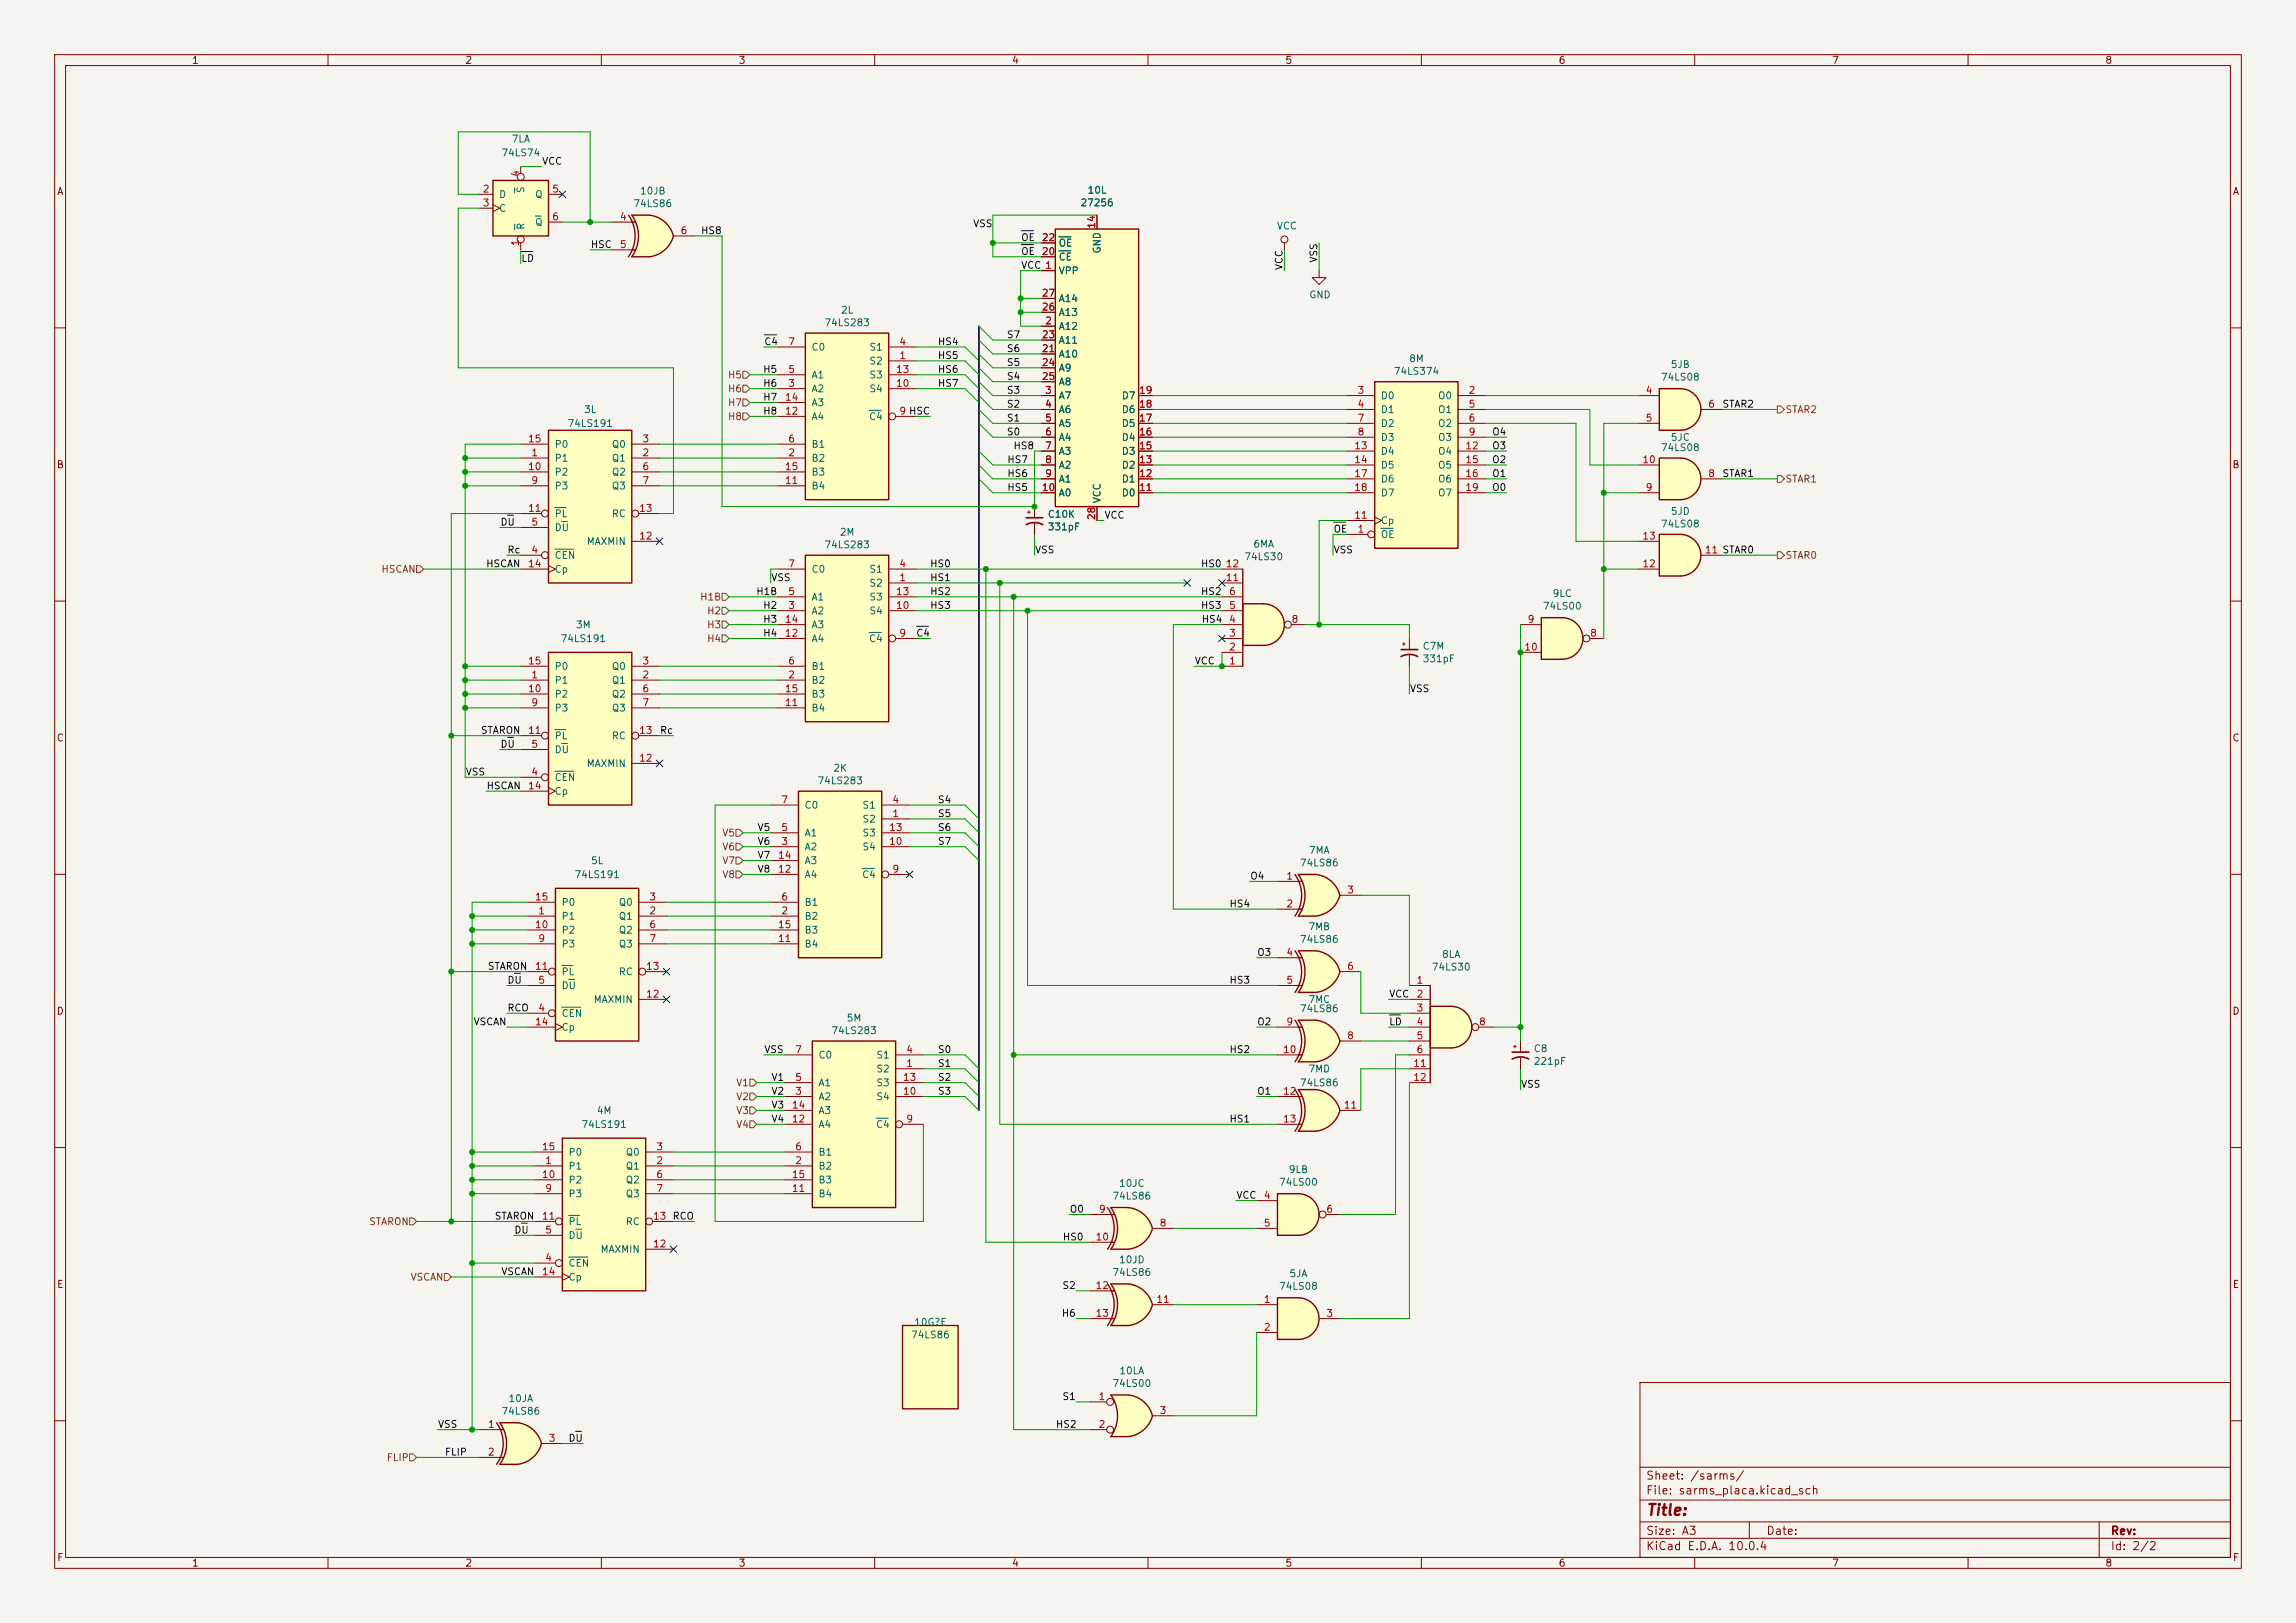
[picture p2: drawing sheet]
<svg xmlns="http://www.w3.org/2000/svg" width="420mm" height="297mm" viewBox="0 0 420 297" stroke-linecap="round" stroke-linejoin="round" font-family="sans-serif">
<defs><g id="words">
<text font-size="2" fill="#840000" x="301" y="277.8">Title:</text>
<g font-size="1.5" fill="#840000">
<text x="301" y="273.8">File: sarms_placa.kicad_sch</text>
<text x="301" y="271.1">Sheet: /sarms/</text>
<text x="301" y="281.2">Size: A3</text>
<text x="323" y="281.2">Date:</text>
<text x="386" y="281.2">Rev:</text>
<text x="301" y="284">KiCad E.D.A. 10.0.4</text>
<text x="386" y="284">Id: 2/2</text>
</g>
<g font-size="1.3" fill="#840000">
<text x="35" y="12">1</text>
<text x="85" y="12">2</text>
<text x="135" y="12">3</text>
<text x="185" y="12">4</text>
<text x="235" y="12">5</text>
<text x="285" y="12">6</text>
<text x="335" y="12">7</text>
<text x="385" y="12">8</text>
<text x="10.3" y="36">A</text>
<text x="408.3" y="36">A</text>
<text x="10.3" y="86">B</text>
<text x="408.2" y="86">B</text>
<text x="10.3" y="136">C</text>
<text x="408.2" y="136">C</text>
<text x="10.3" y="186">D</text>
<text x="408.2" y="186">D</text>
<text x="10.3" y="236">E</text>
<text x="408.3" y="236">E</text>
<text x="10.3" y="286">F</text>
<text x="35" y="287">1</text>
<text x="85" y="287">2</text>
<text x="135" y="287">3</text>
<text x="185" y="287">4</text>
<text x="235" y="287">5</text>
<text x="285" y="287">6</text>
<text x="335" y="287">7</text>
<text x="385" y="287">8</text>
<text x="408.3" y="286">F</text>
</g>
<g font-size="1.3" fill="#006464">
<text x="91.6" y="28.9">74LS74</text>
<text x="93.5" y="26.4">7LA</text>
<text x="96.2" y="35.4" transform="rotate(-90 96.2 35.4)">S</text>
<text x="117" y="35.9">10JB</text>
<text x="198.8" y="35.7">10L</text>
<text x="91.2" y="36.5">D</text>
<text x="91.2" y="39.1">C</text>
<text x="97.8" y="36.5">Q</text>
<text x="97.8" y="41.6">Q</text>
<text x="115.7" y="38.2">74LS86</text>
<text x="197.5" y="38.1">27256</text>
<text x="96.2" y="42.2" transform="rotate(-90 96.2 42.2)">R</text>
<text x="193.5" y="48">CE</text>
<text x="193.5" y="45.4">OE</text>
<text x="201.6" y="46.5" transform="rotate(-90 201.6 46.5)">GND</text>
<text x="233.5" y="42.3">VCC</text>
<text x="193.5" y="50.5">VPP</text>
<text x="153.7" y="57.7">2L</text>
<text x="193.5" y="58.1">A13</text>
<text x="193.5" y="55.6">A14</text>
<text x="239.4" y="54.9">GND</text>
<text x="148.3" y="64.5">C0</text>
<text x="150.7" y="60">74LS283</text>
<text x="158.9" y="64.5">S1</text>
<text x="193.5" y="60.7">A12</text>
<text x="193.5" y="65.7">A10</text>
<text x="193.5" y="63.2">A11</text>
<text x="148.3" y="69.6">A1</text>
<text x="158.9" y="67">S2</text>
<text x="158.9" y="69.6">S3</text>
<text x="193.5" y="68.3">A9</text>
<text x="193.5" y="70.8">A8</text>
<text x="254.8" y="68.9">74LS374</text>
<text x="257.6" y="66.6">8M</text>
<text x="303.7" y="70">74LS08</text>
<text x="305.5" y="67.6">5JB</text>
<text x="106.7" y="75.9">3L</text>
<text x="148.3" y="72.1">A2</text>
<text x="148.3" y="77.2">A4</text>
<text x="148.3" y="74.6">A3</text>
<text x="158.9" y="77.2">C4</text>
<text x="158.9" y="72.1">S4</text>
<text x="193.5" y="73.4">A7</text>
<text x="193.5" y="75.9">A6</text>
<text x="205.1" y="75.9">D6</text>
<text x="205.1" y="73.4">D7</text>
<text x="252.5" y="73.4">D0</text>
<text x="252.5" y="75.9">D1</text>
<text x="262.9" y="73.4">O0</text>
<text x="262.9" y="75.9">O1</text>
<text x="101.3" y="82.3">P0</text>
<text x="103.7" y="78.4">74LS191</text>
<text x="111.8" y="82.3">Q0</text>
<text x="148.3" y="82.3">B1</text>
<text x="193.5" y="78.4">A5</text>
<text x="193.5" y="81">A4</text>
<text x="193.5" y="83.5">A3</text>
<text x="205.1" y="83.5">D3</text>
<text x="205.1" y="81">D4</text>
<text x="205.1" y="78.4">D5</text>
<text x="252.5" y="78.4">D2</text>
<text x="252.5" y="81">D3</text>
<text x="252.5" y="83.5">D4</text>
<text x="262.9" y="78.4">O2</text>
<text x="262.9" y="81">O3</text>
<text x="262.9" y="83.5">O4</text>
<text x="303.7" y="82.9">74LS08</text>
<text x="305.5" y="81">5JC</text>
<text x="101.3" y="84.8">P1</text>
<text x="101.3" y="89.9">P3</text>
<text x="101.3" y="87.3">P2</text>
<text x="111.8" y="84.8">Q1</text>
<text x="111.8" y="87.3">Q2</text>
<text x="111.8" y="89.9">Q3</text>
<text x="148.3" y="84.8">B2</text>
<text x="148.3" y="89.9">B4</text>
<text x="148.3" y="87.3">B3</text>
<text x="193.5" y="86.1">A2</text>
<text x="193.5" y="88.6">A1</text>
<text x="205.1" y="88.6">D1</text>
<text x="205.1" y="86.1">D2</text>
<text x="252.5" y="86.1">D5</text>
<text x="252.5" y="88.6">D6</text>
<text x="262.9" y="86.1">O5</text>
<text x="262.9" y="88.6">O6</text>
<text x="101.3" y="95">PL</text>
<text x="111.8" y="95">RC</text>
<text x="191.6" y="95.1">C10K</text>
<text x="193.5" y="91.1">A0</text>
<text x="201.6" y="92.2" transform="rotate(-90 201.6 92.2)">VCC</text>
<text x="205.1" y="91.1">D0</text>
<text x="252.5" y="91.1">D7</text>
<text x="262.9" y="91.1">O7</text>
<text x="305.5" y="94.5">5JD</text>
<text x="101.3" y="97.5">DU</text>
<text x="107.2" y="100">MAXMIN</text>
<text x="150.7" y="100.6">74LS283</text>
<text x="153.5" y="98.3">2M</text>
<text x="191.6" y="97.4">331pF</text>
<text x="229.2" y="100.5">6MA</text>
<text x="252.5" y="98.8">OE</text>
<text x="252.5" y="96.2">Cp</text>
<text x="303.7" y="96.8">74LS08</text>
<text x="101.3" y="102.6">CEN</text>
<text x="101.3" y="105.1">Cp</text>
<text x="148.3" y="105.1">C0</text>
<text x="158.9" y="107.7">S2</text>
<text x="158.9" y="105.1">S1</text>
<text x="227.5" y="102.8">74LS30</text>
<text x="148.3" y="112.7">A2</text>
<text x="148.3" y="110.2">A1</text>
<text x="158.9" y="112.7">S4</text>
<text x="158.9" y="110.2">S3</text>
<text x="282.1" y="111.9">74LS00</text>
<text x="283.9" y="109.6">9LC</text>
<text x="102.4" y="117.8">74LS191</text>
<text x="105.2" y="115.3">3M</text>
<text x="148.3" y="117.8">A4</text>
<text x="148.3" y="115.3">A3</text>
<text x="158.9" y="117.8">C4</text>
<text x="260.1" y="119.2">C7M</text>
<text x="101.3" y="125.4">P1</text>
<text x="101.3" y="122.9">P0</text>
<text x="111.8" y="125.4">Q1</text>
<text x="111.8" y="122.9">Q0</text>
<text x="148.3" y="125.4">B2</text>
<text x="148.3" y="122.9">B1</text>
<text x="260.1" y="121.5">331pF</text>
<text x="101.3" y="130.5">P3</text>
<text x="101.3" y="128">P2</text>
<text x="111.8" y="128">Q2</text>
<text x="111.8" y="130.5">Q3</text>
<text x="148.3" y="130.5">B4</text>
<text x="148.3" y="128">B3</text>
<text x="101.3" y="135.6">PL</text>
<text x="111.8" y="135.6">RC</text>
<text x="101.3" y="143.2">CEN</text>
<text x="101.3" y="138.1">DU</text>
<text x="107.2" y="140.7">MAXMIN</text>
<text x="149.4" y="143.8">74LS283</text>
<text x="152.3" y="141.5">2K</text>
<text x="101.3" y="145.8">Cp</text>
<text x="147.1" y="148.3">C0</text>
<text x="157.7" y="148.3">S1</text>
<text x="147.1" y="155.9">A2</text>
<text x="147.1" y="153.4">A1</text>
<text x="157.7" y="150.8">S2</text>
<text x="157.7" y="155.9">S4</text>
<text x="157.7" y="153.4">S3</text>
<text x="105" y="161">74LS191</text>
<text x="108" y="158.5">5L</text>
<text x="147.1" y="161">A4</text>
<text x="147.1" y="158.5">A3</text>
<text x="157.6" y="161">C4</text>
<text x="237.7" y="158.9">74LS86</text>
<text x="239.3" y="156.5">7MA</text>
<text x="102.6" y="166.1">P0</text>
<text x="113.1" y="166.1">Q0</text>
<text x="147.1" y="166.1">B1</text>
<text x="102.6" y="168.6">P1</text>
<text x="102.6" y="173.7">P3</text>
<text x="102.6" y="171.2">P2</text>
<text x="113.1" y="168.6">Q1</text>
<text x="113.1" y="171.2">Q2</text>
<text x="113.1" y="173.7">Q3</text>
<text x="147.1" y="168.6">B2</text>
<text x="147.1" y="173.7">B4</text>
<text x="147.1" y="171.2">B3</text>
<text x="237.7" y="172.8">74LS86</text>
<text x="239.2" y="170.5">7MB</text>
<text x="102.6" y="178.8">PL</text>
<text x="113.1" y="178.8">RC</text>
<text x="261.8" y="177.9">74LS30</text>
<text x="263.7" y="175.6">8LA</text>
<text x="102.6" y="181.3">DU</text>
<text x="108.5" y="183.9">MAXMIN</text>
<text x="237.7" y="185.5">74LS86</text>
<text x="239.2" y="183.9">7MC</text>
<text x="102.6" y="186.4">CEN</text>
<text x="102.6" y="188.9">Cp</text>
<text x="152" y="189.5">74LS283</text>
<text x="154.8" y="187.2">5M</text>
<text x="149.6" y="194">C0</text>
<text x="160.2" y="196.6">S2</text>
<text x="160.2" y="194">S1</text>
<text x="239.2" y="196.6">7MD</text>
<text x="280.5" y="192.8">C8</text>
<text x="280.5" y="195.2">221pF</text>
<text x="149.6" y="201.6">A2</text>
<text x="149.6" y="199.1">A1</text>
<text x="160.2" y="201.6">S4</text>
<text x="160.2" y="199.1">S3</text>
<text x="237.7" y="199.1">74LS86</text>
<text x="106.2" y="206.7">74LS191</text>
<text x="109.1" y="204.2">4M</text>
<text x="149.6" y="206.7">A4</text>
<text x="149.6" y="204.2">A3</text>
<text x="160.1" y="206.7">C4</text>
<text x="103.9" y="214.3">P1</text>
<text x="103.9" y="211.8">P0</text>
<text x="114.4" y="214.3">Q1</text>
<text x="114.4" y="211.8">Q0</text>
<text x="149.6" y="214.3">B2</text>
<text x="149.6" y="211.8">B1</text>
<text x="235.6" y="215">9LB</text>
<text x="103.9" y="219.4">P3</text>
<text x="103.9" y="216.9">P2</text>
<text x="114.4" y="216.9">Q2</text>
<text x="114.4" y="219.4">Q3</text>
<text x="149.6" y="219.4">B4</text>
<text x="149.6" y="216.9">B3</text>
<text x="203.4" y="219.8">74LS86</text>
<text x="204.6" y="217.5">10JC</text>
<text x="233.9" y="217.3">74LS00</text>
<text x="103.9" y="227">DU</text>
<text x="103.9" y="224.5">PL</text>
<text x="114.4" y="224.5">RC</text>
<text x="103.9" y="232.1">CEN</text>
<text x="109.8" y="229.6">MAXMIN</text>
<text x="203.4" y="233.8">74LS86</text>
<text x="204.6" y="231.5">10JD</text>
<text x="103.9" y="234.7">Cp</text>
<text x="233.9" y="236.3">74LS08</text>
<text x="235.8" y="234">5JA</text>
<text x="166.5" y="245.2">74LS86</text>
<text x="167.1" y="242.9">10G?E</text>
<text x="204.6" y="251.8">10LA</text>
<text x="92.9" y="256.9">10JA</text>
<text x="203.4" y="254.1">74LS00</text>
<text x="91.6" y="259.2">74LS86</text>
</g>
<g font-size="1.3" fill="#a90000">
<text x="88.2" y="35.5">2</text>
<text x="95.2" y="32.5" transform="rotate(-90 95.2 32.5)">4</text>
<text x="100.9" y="35.5">5</text>
<text x="88.2" y="38.1">3</text>
<text x="100.9" y="40.6">6</text>
<text x="113.3" y="40.6">4</text>
<text x="200.6" y="42" transform="rotate(-90 200.6 42)">14</text>
<text x="95.2" y="45.2" transform="rotate(-90 95.2 45.2)">1</text>
<text x="113.3" y="45.7">5</text>
<text x="124.4" y="43.2">6</text>
<text x="190.5" y="47">20</text>
<text x="190.5" y="44.4">22</text>
<text x="191.1" y="49.5">1</text>
<text x="190.5" y="57.1">26</text>
<text x="190.5" y="54.6">27</text>
<text x="191.1" y="59.7">2</text>
<text x="144.1" y="63.5">7</text>
<text x="164.4" y="63.5">4</text>
<text x="190.5" y="64.7">21</text>
<text x="190.5" y="62.2">23</text>
<text x="144.1" y="71.1">3</text>
<text x="144.1" y="68.6">5</text>
<text x="163.8" y="71.1">10</text>
<text x="163.8" y="68.6">13</text>
<text x="164.4" y="66">1</text>
<text x="190.5" y="67.3">24</text>
<text x="190.5" y="69.8">25</text>
<text x="143.5" y="76.2">12</text>
<text x="143.5" y="73.6">14</text>
<text x="164.4" y="76.2">9 HSC</text>
<text x="191.1" y="72.4">3</text>
<text x="191.1" y="74.9">4</text>
<text x="191.1" y="77.4">5</text>
<text x="208.2" y="77.4">17</text>
<text x="208.2" y="74.9">18</text>
<text x="208.2" y="72.4">19</text>
<text x="248.2" y="72.4">3</text>
<text x="248.2" y="74.9">4</text>
<text x="248.2" y="77.4">7</text>
<text x="268.5" y="72.4">2</text>
<text x="268.5" y="74.9">5</text>
<text x="268.5" y="77.4">6</text>
<text x="300.9" y="72.4">4</text>
<text x="300.9" y="77.4">5</text>
<text x="312.3" y="74.9">6</text>
<text x="96.5" y="81.3">15</text>
<text x="97.1" y="83.8">1</text>
<text x="117.4" y="83.8">2</text>
<text x="117.4" y="81.3">3</text>
<text x="144.1" y="83.8">2</text>
<text x="144.1" y="81.3">6</text>
<text x="191.1" y="80">6</text>
<text x="191.1" y="82.5">7</text>
<text x="208.2" y="82.5">15</text>
<text x="208.2" y="80">16</text>
<text x="247.6" y="82.5">13</text>
<text x="248.2" y="80">8</text>
<text x="267.9" y="82.5">12</text>
<text x="268.5" y="80">9</text>
<text x="96.5" y="86.3">10</text>
<text x="97.1" y="88.9">9</text>
<text x="117.4" y="86.3">6</text>
<text x="117.4" y="88.9">7</text>
<text x="143.5" y="88.9">11</text>
<text x="143.5" y="86.3">15</text>
<text x="191.1" y="85.1">8</text>
<text x="191.1" y="87.6">9</text>
<text x="208.2" y="87.6">12</text>
<text x="208.2" y="85.1">13</text>
<text x="247.6" y="85.1">14</text>
<text x="247.6" y="87.6">17</text>
<text x="267.9" y="85.1">15</text>
<text x="267.9" y="87.6">16</text>
<text x="300.3" y="85.1">10</text>
<text x="312.3" y="87.6">8</text>
<text x="96.5" y="94">11</text>
<text x="116.8" y="94">13</text>
<text x="190.5" y="90.1">10</text>
<text x="200.6" y="95.3" transform="rotate(-90 200.6 95.3)">28</text>
<text x="208.2" y="90.1">11</text>
<text x="247.6" y="95.2">11</text>
<text x="247.6" y="90.1">18</text>
<text x="267.9" y="90.1">19</text>
<text x="300.9" y="90.1">9</text>
<text x="97.1" y="101.6">4</text>
<text x="97.1" y="96.5">5</text>
<text x="116.8" y="99">12</text>
<text x="248.2" y="97.8">1</text>
<text x="300.3" y="99">13</text>
<text x="311.7" y="101.6">11 STAR0</text>
<text x="96.5" y="104.1">14</text>
<text x="144.1" y="104.1">7</text>
<text x="164.4" y="106.7">1</text>
<text x="164.4" y="104.1">4</text>
<text x="224.1" y="106.7">11</text>
<text x="224.1" y="104.1">12</text>
<text x="300.3" y="104.1">12</text>
<text x="144.1" y="111.7">3</text>
<text x="144.1" y="109.2">5</text>
<text x="163.8" y="111.7">10</text>
<text x="163.8" y="109.2">13</text>
<text x="224.7" y="111.7">5</text>
<text x="224.7" y="109.2">6</text>
<text x="143.5" y="116.8">12</text>
<text x="143.5" y="114.3">14</text>
<text x="164.4" y="116.8">9</text>
<text x="224.7" y="119.4">2</text>
<text x="224.7" y="116.8">3</text>
<text x="224.7" y="114.3">4</text>
<text x="236.1" y="114.3">8</text>
<text x="278.7" y="119.4">10</text>
<text x="279.3" y="114.3">9</text>
<text x="290.8" y="116.8">8</text>
<text x="96.5" y="121.9">15</text>
<text x="97.1" y="124.4">1</text>
<text x="117.4" y="124.4">2</text>
<text x="117.4" y="121.9">3</text>
<text x="144.1" y="124.4">2</text>
<text x="144.1" y="121.9">6</text>
<text x="224.7" y="121.9">1</text>
<text x="96.5" y="127">10</text>
<text x="97.1" y="129.5">9</text>
<text x="117.4" y="127">6</text>
<text x="117.4" y="129.5">7</text>
<text x="143.5" y="129.5">11</text>
<text x="143.5" y="127">15</text>
<text x="96.5" y="134.6">11</text>
<text x="97.1" y="137.1">5</text>
<text x="116.8" y="134.6">13</text>
<text x="97.1" y="142.2">4</text>
<text x="116.8" y="139.7">12</text>
<text x="96.5" y="144.8">14</text>
<text x="142.8" y="147.3">7</text>
<text x="163.1" y="149.8">1</text>
<text x="163.1" y="147.3">4</text>
<text x="142.8" y="154.9">3</text>
<text x="142.8" y="152.4">5</text>
<text x="162.5" y="154.9">10</text>
<text x="162.5" y="152.4">13</text>
<text x="142.2" y="160">12</text>
<text x="142.2" y="157.5">14</text>
<text x="163.1" y="160">9</text>
<text x="235.2" y="161.3">1</text>
<text x="97.7" y="165.1">15</text>
<text x="98.4" y="167.6">1</text>
<text x="118.7" y="167.6">2</text>
<text x="118.7" y="165.1">3</text>
<text x="142.8" y="167.6">2</text>
<text x="142.8" y="165.1">6</text>
<text x="235.2" y="166.3">2</text>
<text x="246.3" y="163.8">3</text>
<text x="97.7" y="170.2">10</text>
<text x="98.4" y="172.7">9</text>
<text x="118.7" y="170.2">6</text>
<text x="118.7" y="172.7">7</text>
<text x="142.2" y="172.7">11</text>
<text x="142.2" y="170.2">15</text>
<text x="97.7" y="177.8">11</text>
<text x="118.1" y="177.8">13</text>
<text x="235.2" y="175.2">4</text>
<text x="246.3" y="177.8">6</text>
<text x="98.4" y="185.4">4</text>
<text x="98.4" y="180.3">5</text>
<text x="118.1" y="182.9">12</text>
<text x="235.2" y="180.3">5</text>
<text x="259" y="180.3">1</text>
<text x="259" y="182.9">2</text>
<text x="259" y="185.4">3</text>
<text x="97.7" y="187.9">14</text>
<text x="235.2" y="187.9">9</text>
<text x="246.3" y="190.5">8</text>
<text x="259" y="187.9">4</text>
<text x="259" y="190.5">5</text>
<text x="270.4" y="187.9">8</text>
<text x="145.3" y="193">7</text>
<text x="165.7" y="195.6">1</text>
<text x="165.7" y="193">4</text>
<text x="234.6" y="193">10</text>
<text x="258.4" y="195.6">11</text>
<text x="259" y="193">6</text>
<text x="144.7" y="203.2">14</text>
<text x="145.3" y="200.6">3</text>
<text x="145.3" y="198.1">5</text>
<text x="165.1" y="200.6">10</text>
<text x="165.1" y="198.1">13</text>
<text x="234.6" y="200.6">12</text>
<text x="245.7" y="203.2">11</text>
<text x="258.4" y="198.1">12</text>
<text x="144.7" y="205.7">12</text>
<text x="165.7" y="205.7">9</text>
<text x="234.6" y="205.7">13</text>
<text x="99" y="215.9">10</text>
<text x="99" y="210.8">15</text>
<text x="99.6" y="213.3">1</text>
<text x="119.9" y="213.3">2</text>
<text x="119.9" y="210.8">3</text>
<text x="119.9" y="215.9">6</text>
<text x="144.7" y="215.9">15</text>
<text x="145.3" y="213.3">2</text>
<text x="145.3" y="210.8">6</text>
<text x="99.6" y="218.4">9</text>
<text x="119.9" y="218.4">7</text>
<text x="144.7" y="218.4">11</text>
<text x="231.1" y="219.7">4</text>
<text x="99" y="223.5">11</text>
<text x="99.6" y="226">5</text>
<text x="119.3" y="223.5">13</text>
<text x="200.3" y="227.3">10</text>
<text x="200.9" y="222.2">9</text>
<text x="212" y="224.8">8</text>
<text x="231.1" y="224.8">5</text>
<text x="242.5" y="222.2">6</text>
<text x="99" y="233.7">14</text>
<text x="99.6" y="231.1">4</text>
<text x="119.3" y="228.6">12</text>
<text x="200.3" y="236.2">12</text>
<text x="211.4" y="238.7">11</text>
<text x="231.1" y="238.7">1</text>
<text x="200.3" y="241.3">13</text>
<text x="231.1" y="243.8">2</text>
<text x="242.5" y="241.3">3</text>
<text x="200.8" y="256.5">1</text>
<text x="89.1" y="261.6">1</text>
<text x="200.8" y="261.6">2</text>
<text x="212" y="259.1">3</text>
<text x="89.1" y="266.7">2</text>
<text x="100.3" y="264.1">3</text>
</g>
<g font-size="1.3" fill="#0f0f0f">
<text x="99.1" y="30.4">VCC</text>
<text x="177.9" y="41.9">VSS</text>
<text x="107.9" y="45.7">HSC</text>
<text x="128.1" y="43.1">HS8</text>
<text x="186.7" y="47">OE</text>
<text x="186.7" y="44.4">OE</text>
<text x="95.2" y="48.2">LD</text>
<text x="186.7" y="49.5">VCC 1</text>
<text x="234.9" y="49.5" transform="rotate(-90 234.9 49.5)">VCC</text>
<text x="241.3" y="48.2" transform="rotate(-90 241.3 48.2)">VSS</text>
<text x="139.7" y="63.5">C4</text>
<text x="171.4" y="63.5">HS4</text>
<text x="184.1" y="64.7">S6</text>
<text x="184.1" y="62.2">S7</text>
<text x="139.5" y="68.5">H5</text>
<text x="139.5" y="71.1">H6</text>
<text x="171.4" y="71.1">HS7</text>
<text x="171.4" y="66">HS5</text>
<text x="171.4" y="68.5">HS6</text>
<text x="184.1" y="67.3">S5</text>
<text x="184.1" y="69.8">S4</text>
<text x="139.5" y="73.6">H7</text>
<text x="139.5" y="76.2">H8</text>
<text x="184.1" y="72.4">S3</text>
<text x="184.1" y="74.9">S2</text>
<text x="184.1" y="77.4">S1</text>
<text x="315" y="74.9">STAR2</text>
<text x="184.1" y="80">S0</text>
<text x="185.3" y="82.5">HS8</text>
<text x="272.8" y="80">O4</text>
<text x="272.8" y="82.5">O3</text>
<text x="184.1" y="87.6">HS6</text>
<text x="184.1" y="85.1">HS7</text>
<text x="272.8" y="87.6">O1</text>
<text x="272.8" y="85.1">O2</text>
<text x="315" y="87.6">STAR1</text>
<text x="184.1" y="90.1">HS5</text>
<text x="201.9" y="95.2">VCC</text>
<text x="272.8" y="90.1">O0</text>
<text x="91.4" y="96.5">DU</text>
<text x="92.7" y="101.6">Rc</text>
<text x="189.2" y="101.6">VSS</text>
<text x="243.8" y="101.6">VSS</text>
<text x="243.8" y="97.8">OE</text>
<text x="88.8" y="104.1">HSCAN</text>
<text x="141" y="106.6">VSS</text>
<text x="170" y="104.1">HS0</text>
<text x="170" y="106.6">HS1</text>
<text x="219.6" y="104.1">HS0</text>
<text x="138.2" y="109.2">H1B</text>
<text x="139.5" y="111.7">H2</text>
<text x="170" y="109.2">HS2</text>
<text x="170" y="111.7">HS3</text>
<text x="219.6" y="111.7">HS3</text>
<text x="219.6" y="109.2">HS2</text>
<text x="139.5" y="114.3">H3</text>
<text x="139.5" y="116.8">H4</text>
<text x="167.5" y="116.8">C4</text>
<text x="219.7" y="114.3">HS4</text>
<text x="218.4" y="121.9">VCC</text>
<text x="257.8" y="127">VSS</text>
<text x="87.9" y="134.6">STARON</text>
<text x="91.4" y="137.1">DU</text>
<text x="120.6" y="134.6">Rc</text>
<text x="85.1" y="142.2">VSS</text>
<text x="88.9" y="144.7">HSCAN</text>
<text x="171.4" y="147.3">S4</text>
<text x="171.4" y="149.8">S5</text>
<text x="138.5" y="152.4">V5</text>
<text x="138.5" y="154.9">V6</text>
<text x="171.4" y="152.4">S6</text>
<text x="171.4" y="154.9">S7</text>
<text x="138.5" y="157.4">V7</text>
<text x="138.5" y="160">V8</text>
<text x="228.6" y="161.3">O4</text>
<text x="224.8" y="166.3">HS4</text>
<text x="89.1" y="177.8">STARON</text>
<text x="229.9" y="175.2">O3</text>
<text x="92.7" y="180.3">DU</text>
<text x="92.7" y="185.4">RCO</text>
<text x="224.8" y="180.3">HS3</text>
<text x="254" y="182.8">VCC</text>
<text x="86.5" y="187.9">VSCAN</text>
<text x="229.9" y="187.9">O2</text>
<text x="254" y="187.9">LD</text>
<text x="139.7" y="193">VSS</text>
<text x="171.4" y="195.5">S1</text>
<text x="171.4" y="193">S0</text>
<text x="224.8" y="193">HS2</text>
<text x="141" y="200.6">V2</text>
<text x="141" y="198.1">V1</text>
<text x="141" y="203.2">V3</text>
<text x="171.4" y="198.1">S2</text>
<text x="171.4" y="200.6">S3</text>
<text x="229.9" y="200.6">O1</text>
<text x="278.1" y="199.4">VSS</text>
<text x="141" y="205.7">V4</text>
<text x="224.8" y="205.7">HS1</text>
<text x="226.1" y="219.7">VCC</text>
<text x="90.4" y="223.5">STARON</text>
<text x="94" y="226">DU</text>
<text x="122.9" y="223.5">RCO</text>
<text x="194.3" y="227.3">HS0</text>
<text x="195.6" y="222.2">O0</text>
<text x="91.6" y="233.6">VSCAN</text>
<text x="194.2" y="236.2">S2</text>
<text x="194.1" y="241.3">H6</text>
<text x="194.2" y="256.5">S1</text>
<text x="80" y="261.6">VSS</text>
<text x="193" y="261.6">HS2</text>
<text x="81.3" y="266.7">FLIP</text>
<text x="103.9" y="264.1">DU</text>
</g>
<g font-size="1.3" fill="#725600">
<text x="133" y="69.6">H5</text>
<text x="133" y="77.2">H8</text>
<text x="133" y="72.1">H6</text>
<text x="133" y="74.6">H7</text>
<text x="326.5" y="75.9">STAR2</text>
<text x="326.5" y="88.6">STAR1</text>
<text x="69.7" y="105.1">HSCAN</text>
<text x="326.5" y="102.6">STAR0</text>
<text x="128" y="110.2">H1B</text>
<text x="129.2" y="112.7">H2</text>
<text x="129.2" y="115.3">H3</text>
<text x="129.2" y="117.8">H4</text>
<text x="132" y="153.4">V5</text>
<text x="132" y="155.9">V6</text>
<text x="132" y="161">V8</text>
<text x="132" y="158.5">V7</text>
<text x="134.6" y="199.1">V1</text>
<text x="134.6" y="201.6">V2</text>
<text x="134.6" y="204.2">V3</text>
<text x="134.6" y="206.7">V4</text>
<text x="67.4" y="224.5">STARON</text>
<text x="75" y="234.7">VSCAN</text>
<text x="70.6" y="267.7">FLIP</text>
</g>
</g></defs>
<path d="M0 0h420v297h-420z" fill="#f5f4ef" stroke="#f5f4ef" stroke-width=".18"/>
<g fill="none" stroke="#840000" stroke-width=".18">
<path d="M10 10h400v277h-400zM12 12h396v273h-396zM60 10v2M110 10v2M160 10v2M210 10v2M260 10v2M310 10v2M360 10v2M10 60h2M408 60h2M10 110h2"/>
<path d="M408 110h2M10 160h2M408 160h2M10 210h2M408 210h2M300 253h108v32h-108zM10 260h2M300 278.5h108M300 274.5h108M300 268.5h108M320 278.5v3M384 278.5v6.5"/>
<path d="M408 260h2M60 285v2M110 285v2M160 285v2M210 285v2M260 285v2M300 281.5h108M310 285v2M360 285v2"/>
</g>
<path d="M102.9 208.3h15.2v27.9h-15.2z" fill="#ffffc2"/>
<path d="M102.9 208.3h15.2v27.9h-15.2z" fill="none" stroke="#840000" stroke-width=".25"/>
<g fill="none" stroke="#840000" stroke-width=".18">
<path d="M97.8 213.4h5.1M97.8 210.8h5.1M97.8 215.9h5.1M97.8 218.4h5.1M118.1 213.4h5.1M118.1 210.8h5.1M118.1 215.9h5.1M118.1 218.4h5.1M97.8 231.1h3.8M97.8 226.1h5.1M97.8 223.5h3.8M97.8 233.7h5.1"/>
<path d="M102.9 233l1.2 .7-1.2 .6M118.1 228.6h5.1M119.4 223.5h3.8"/>
<circle cx="102.2" cy="223.5" r=".63"/>
<circle cx="102.2" cy="231.1" r=".63"/>
<circle cx="118.7" cy="223.5" r=".63"/>
</g>
<path d="M104 230h3.5M104 222.4h2.1M105.3 225h1.1" fill="none" stroke="#006464" stroke-width=".18"/>
<path d="M307.3 83.8a3.8 3.8 0 0 1 3.8 3.8 3.8 3.8 0 0 1-3.8 3.8z" fill="#ffffc2" stroke="#ffffc2" stroke-width=".18"/>
<path d="M303.5 83.8h3.8v7.6h-3.8z" fill="#ffffc2"/>
<path d="M303.5 83.8h3.8a3.8 3.8 0 0 1 3.8 3.8 3.8 3.8 0 0 1-3.8 3.8h-3.8z" fill="none" stroke="#840000" stroke-width=".25"/>
<path d="M299.7 90.2h3.8M299.7 85.1h3.8M311.1 87.6h3.9" fill="none" stroke="#840000" stroke-width=".18"/>
<path d="M307.3 71.1a3.8 3.8 0 0 1 3.8 3.8 3.8 3.8 0 0 1-3.8 3.8z" fill="#ffffc2" stroke="#ffffc2" stroke-width=".18"/>
<path d="M303.5 71.1h3.8v7.6h-3.8z" fill="#ffffc2"/>
<path d="M303.5 71.1h3.8a3.8 3.8 0 0 1 3.8 3.8 3.8 3.8 0 0 1-3.8 3.8h-3.8z" fill="none" stroke="#840000" stroke-width=".25"/>
<path d="M299.7 72.4h3.8M299.7 77.5h3.8M311.1 74.9h3.9" fill="none" stroke="#840000" stroke-width=".18"/>
<path d="M307.3 97.8a3.8 3.8 0 0 1 3.8 3.8 3.8 3.8 0 0 1-3.8 3.8z" fill="#ffffc2" stroke="#ffffc2" stroke-width=".18"/>
<path d="M303.5 97.8h3.8v7.6h-3.8z" fill="#ffffc2"/>
<path d="M303.5 97.8h3.8a3.8 3.8 0 0 1 3.8 3.8 3.8 3.8 0 0 1-3.8 3.8h-3.8z" fill="none" stroke="#840000" stroke-width=".25"/>
<path d="M299.7 99.1h3.8M299.7 104.1h3.8M311.1 101.6h3.9" fill="none" stroke="#840000" stroke-width=".18"/>
<path d="M285.7 113a3.8 3.8 0 0 1 3.8 3.8 3.8 3.8 0 0 1-3.8 3.9z" fill="#ffffc2" stroke="#ffffc2" stroke-width=".18"/>
<path d="M281.9 113h3.8v7.7h-3.8z" fill="#ffffc2"/>
<path d="M281.9 113h3.8a3.8 3.8 0 0 1 3.8 3.8 3.8 3.8 0 0 1-3.8 3.9h-3.8z" fill="none" stroke="#840000" stroke-width=".25"/>
<g fill="none" stroke="#840000" stroke-width=".18">
<path d="M234.9 44.5v1.2M241.3 49.5v1.3h1.3l-1.3 1.3-1.3-1.3h1.3M278.1 114.3h3.8M278.1 119.4h3.8M290.8 116.8h2.6"/>
<circle cx="234.9" cy="43.8" r=".63"/>
<circle cx="290.2" cy="116.8" r=".63"/>
</g>
<path d="M193 41.9h15.3v50.8h-15.3z" fill="#ffffc2"/>
<path d="M193 41.9h15.3v50.8h-15.3z" fill="none" stroke="#840000" stroke-width=".25"/>
<g fill="none" stroke="#840000" stroke-width=".18">
<path d="M200.7 39.4v2.5M190.5 49.5h2.5M190.5 59.7h2.5M190.5 47h2.5M190.5 44.5h2.5M190.5 57.2h2.5M190.5 54.6h2.5M190.5 72.4h2.5M190.5 74.9h2.5M190.5 77.5h2.5M190.5 64.8h2.5M190.5 62.2h2.5"/>
<path d="M190.5 67.3h2.5M190.5 69.9h2.5M208.3 72.4h2.5M208.3 74.9h2.5M208.3 77.5h2.5M190.5 80h2.5M190.5 82.6h2.5M190.5 85.1h2.5M190.5 87.6h2.5M190.5 90.2h2.5M200.7 92.7v2.6M208.3 80h2.5"/>
<path d="M208.3 82.6h2.5M208.3 85.1h2.5M208.3 87.6h2.5M208.3 90.2h2.5M256.5 117.9h.5M256.8 117.6v.5M257.8 116.8v2.1M257.8 119.9v2"/>
</g>
<path d="M193.7 45.9h2.1M193.7 43.3h2.2" fill="none" stroke="#006464" stroke-width=".18"/>
<path d="M256.3 118.9h3M256.3 120.1a3.2 3.2 0 0 1 3 0" fill="none" stroke="#840000" stroke-width=".3"/>
<path d="M251.5 69.9h15.2v30.4h-15.2z" fill="#ffffc2"/>
<path d="M251.5 69.9h15.2v30.4h-15.2z" fill="none" stroke="#840000" stroke-width=".25"/>
<g fill="none" stroke="#840000" stroke-width=".18">
<path d="M246.4 72.4h5.1M246.4 74.9h5.1M246.4 77.5h5.1M266.7 72.4h5.1M266.7 74.9h5.1M266.7 77.5h5.1M246.4 97.8h3.8M246.4 80h5.1M246.4 95.3h5.1M246.4 82.6h5.1M246.4 85.1h5.1M246.4 87.6h5.1"/>
<path d="M246.4 90.2h5.1M251.5 94.6l1.2 .7-1.2 .6M266.7 80h5.1M266.7 82.6h5.1M266.7 85.1h5.1M266.7 87.6h5.1M266.7 90.2h5.1"/>
<circle cx="250.8" cy="97.8" r=".63"/>
</g>
<path d="M252.6 96.7h2.2" fill="none" stroke="#006464" stroke-width=".18"/>
<path d="M231.1 110.5a3.8 3.8 0 0 1 3.8 3.8 3.8 3.8 0 0 1-3.8 3.8z" fill="#ffffc2" stroke="#ffffc2" stroke-width=".18"/>
<path d="M227.3 110.5h3.8v7.6h-3.8z" fill="#ffffc2"/>
<path d="M227.3 110.5h3.8a3.8 3.8 0 0 1 3.8 3.8 3.8 3.8 0 0 1-3.8 3.8h-3.8zM227.3 104.1v17.8" fill="none" stroke="#840000" stroke-width=".25"/>
<g fill="none" stroke="#840000" stroke-width=".18">
<path d="M223.5 119.4h3.8M223.5 116.8h3.8M223.5 114.3h3.8M223.5 111.8h3.8M223.5 109.2h3.8M223.5 106.7h3.8M223.5 104.1h3.8M236.2 114.3h2.6M223.5 121.9h3.8"/>
<circle cx="235.6" cy="114.3" r=".63"/>
</g>
<path d="M115.6 39.4h3.1M115.6 47h3.1" fill="none" stroke="#ffffc2" stroke-width=".18"/>
<g fill="#ffffc2" stroke="#ffffc2" stroke-width=".18">
<path d="M118.2 41.8l5 1.4a5.2 5.2 0 0 1-4.4 3.8z"/>
<path d="M118.8 39.4a5.1 5.1 0 0 1 4.4 3.8l-5 1.3z"/>
</g>
<path d="M115.6 39.4h3.1v7.6h-3.1a6.7 6.7 0 0 0 0-7.6z" fill="#ffffc2"/>
<path d="M115 39.4a6.6 6.6 0 0 1 0 7.6M115.6 39.4h3.1a5.1 5.1 0 0 1 4.5 3.8 5.2 5.2 0 0 1-4.4 3.8h-3.2a6.6 6.6 0 0 0 0-7.6z" fill="none" stroke="#840000" stroke-width=".25"/>
<path d="M111.8 40.6h4.4M111.8 45.7h4.4M123.2 43.2h3.8" fill="none" stroke="#840000" stroke-width=".18"/>
<path d="M90.2 33h10.1v10.2h-10.1z" fill="#ffffc2"/>
<path d="M90.2 33h10.1v10.2h-10.1z" fill="none" stroke="#840000" stroke-width=".25"/>
<g fill="none" stroke="#840000" stroke-width=".18">
<path d="M87.6 35.6h2.6M87.6 38.1h2.6M90.2 37.5l1.2 .6-1.2 .6M95.2 30.5v1.3M100.3 35.6h2.6M95.2 44.5v1.2M100.3 40.6h2.6"/>
<circle cx="95.2" cy="32.4" r=".63"/>
<circle cx="95.2" cy="43.8" r=".63"/>
</g>
<path d="M94.1 34.4v.9M97.9 39.5h1.1M94.1 41v1" fill="none" stroke="#006464" stroke-width=".18"/>
<path d="M100.3 78.7h15.3v28h-15.3z" fill="#ffffc2"/>
<path d="M100.3 78.7h15.3v28h-15.3z" fill="none" stroke="#840000" stroke-width=".25"/>
<g fill="none" stroke="#840000" stroke-width=".18">
<path d="M95.2 83.8h5.1M95.2 81.3h5.1M95.2 96.5h5.1M95.2 86.4h5.1M95.2 88.9h5.1M95.2 94h3.9M115.6 83.8h5M115.6 81.3h5M115.6 86.4h5M115.6 88.9h5M115.6 99.1h5M116.8 94h3.8"/>
<path d="M95.2 101.6h3.9M95.2 104.1h5.1M100.3 103.5l1.3 .6-1.3 .7"/>
<circle cx="99.7" cy="94" r=".63"/>
<circle cx="116.2" cy="94" r=".63"/>
<circle cx="99.7" cy="101.6" r=".63"/>
</g>
<path d="M101.5 92.9h2M102.7 95.4h1.1M101.5 100.5h3.5" fill="none" stroke="#006464" stroke-width=".18"/>
<path d="M147.3 61h15.3v30.4h-15.3z" fill="#ffffc2"/>
<path d="M147.3 61h15.3v30.4h-15.3z" fill="none" stroke="#840000" stroke-width=".25"/>
<g fill="none" stroke="#840000" stroke-width=".18">
<path d="M142.2 71.1h5.1M142.2 63.5h5.1M142.2 68.6h5.1M142.2 76.2h5.1M142.2 73.7h5.1M162.6 66h5M162.6 71.1h5M162.6 63.5h5M162.6 68.6h5M163.8 76.2h3.8M142.2 83.8h5.1M142.2 81.3h5.1"/>
<path d="M142.2 88.9h5.1M142.2 86.4h5.1M188 93.7h.5M188.2 93.5v.5M189.2 92.7v2M189.2 95.8v2"/>
<circle cx="163.2" cy="76.2" r=".63"/>
</g>
<path d="M159 75.1h2.2" fill="none" stroke="#006464" stroke-width=".18"/>
<path d="M187.7 96a3.2 3.2 0 0 1 3.1 0M187.7 94.7h3.1" fill="none" stroke="#840000" stroke-width=".3"/>
<path d="M148.6 190.5h15.2v30.5h-15.2z" fill="#ffffc2"/>
<path d="M148.6 190.5h15.2v30.5h-15.2z" fill="none" stroke="#840000" stroke-width=".25"/>
<g fill="none" stroke="#840000" stroke-width=".18">
<path d="M143.5 193h5.1M143.5 198.1h5.1M163.8 195.6h5.1M163.8 193h5.1M163.8 198.1h5.1M143.5 213.4h5.1M143.5 200.7h5.1M143.5 210.8h5.1M143.5 205.7h5.1M143.5 218.4h5.1M143.5 203.2h5.1M143.5 215.9h5.1"/>
<path d="M163.8 200.7h5.1M165.1 205.7h3.8"/>
<circle cx="164.5" cy="205.7" r=".63"/>
</g>
<path d="M160.3 204.6h2.2" fill="none" stroke="#006464" stroke-width=".18"/>
<path d="M146 144.8h15.3v30.5h-15.3z" fill="#ffffc2"/>
<path d="M146 144.8h15.3v30.5h-15.3z" fill="none" stroke="#840000" stroke-width=".25"/>
<g fill="none" stroke="#840000" stroke-width=".18">
<path d="M141 154.9h5M141 147.3h5M141 152.4h5M141 157.5h5M161.3 149.9h5.1M161.3 154.9h5.1M161.3 147.3h5.1M161.3 152.4h5.1M141 167.6h5M141 165.1h5M141 160h5M141 172.7h5"/>
<path d="M141 170.2h5M162.6 160h3.8"/>
<circle cx="161.9" cy="160" r=".63"/>
</g>
<path d="M157.7 158.9h2.2" fill="none" stroke="#006464" stroke-width=".18"/>
<path d="M147.3 101.6h15.3v30.5h-15.3z" fill="#ffffc2"/>
<path d="M147.3 101.6h15.3v30.5h-15.3z" fill="none" stroke="#840000" stroke-width=".25"/>
<g fill="none" stroke="#840000" stroke-width=".18">
<path d="M142.2 111.8h5.1M142.2 104.1h5.1M142.2 109.2h5.1M142.2 116.8h5.1M142.2 114.3h5.1M162.6 106.7h5M162.6 111.8h5M162.6 104.1h5M162.6 109.2h5M163.8 116.8h3.8M142.2 124.5h5.1M142.2 121.9h5.1"/>
<path d="M142.2 129.5h5.1M142.2 127h5.1"/>
<circle cx="163.2" cy="116.8" r=".63"/>
</g>
<path d="M159 115.7h2.2" fill="none" stroke="#006464" stroke-width=".18"/>
<path d="M100.3 119.4h15.3v27.9h-15.3z" fill="#ffffc2"/>
<path d="M100.3 119.4h15.3v27.9h-15.3z" fill="none" stroke="#840000" stroke-width=".25"/>
<g fill="none" stroke="#840000" stroke-width=".18">
<path d="M95.2 124.5h5.1M95.2 121.9h5.1M95.2 137.2h5.1M95.2 127h5.1M95.2 129.5h5.1M95.2 134.6h3.9M115.6 124.5h5M115.6 121.9h5M115.6 127h5M115.6 129.5h5M115.6 139.7h5M116.8 134.6h3.8"/>
<path d="M95.2 142.2h3.9M95.2 144.8h5.1M100.3 144.1l1.3 .7-1.3 .6"/>
<circle cx="99.7" cy="134.6" r=".63"/>
<circle cx="116.2" cy="134.6" r=".63"/>
<circle cx="99.7" cy="142.2" r=".63"/>
</g>
<path d="M101.5 133.5h2M102.7 136.1h1.1M101.5 141.1h3.5" fill="none" stroke="#006464" stroke-width=".18"/>
<path d="M165.1 242.6h10.2v15.2h-10.2z" fill="#ffffc2"/>
<path d="M165.1 242.6h10.2v15.2h-10.2z" fill="none" stroke="#840000" stroke-width=".25"/>
<path d="M203.2 255.3h3.2M203.2 262.9h3.2" fill="none" stroke="#ffffc2" stroke-width=".18"/>
<g fill="#ffffc2" stroke="#ffffc2" stroke-width=".18">
<path d="M205.8 257.7l5 1.4a5.2 5.2 0 0 1-4.4 3.8z"/>
<path d="M206.4 255.3a5.1 5.1 0 0 1 4.4 3.8l-5 1.3z"/>
</g>
<path d="M203.2 255.3h3.2v7.6h-3.2a6.7 6.7 0 0 0 0-7.6z" fill="#ffffc2"/>
<path d="M203.2 255.3h3.2a5.1 5.1 0 0 1 4.4 3.8 5.2 5.2 0 0 1-4.4 3.8h-3.2a6.6 6.6 0 0 0 0-7.6z" fill="none" stroke="#840000" stroke-width=".25"/>
<g fill="none" stroke="#840000" stroke-width=".18">
<path d="M199.4 256.5h3M210.8 259.1h3.8M199.4 261.6h3"/>
<circle cx="203.1" cy="256.5" r=".63"/>
<circle cx="203.1" cy="261.6" r=".63"/>
</g>
<path d="M203.2 234.9h3.2M203.2 242.6h3.2" fill="none" stroke="#ffffc2" stroke-width=".18"/>
<g fill="#ffffc2" stroke="#ffffc2" stroke-width=".18">
<path d="M205.8 237.4l5 1.4a5.2 5.2 0 0 1-4.4 3.8z"/>
<path d="M206.4 234.9a5.1 5.1 0 0 1 4.4 3.9l-5 1.3z"/>
</g>
<path d="M203.2 234.9h3.2v7.7h-3.2a6.7 6.7 0 0 0 0-7.7z" fill="#ffffc2"/>
<path d="M202.6 234.9a6.6 6.6 0 0 1 0 7.7M203.2 234.9h3.2a5.1 5.1 0 0 1 4.4 3.9 5.2 5.2 0 0 1-4.4 3.8h-3.2a6.6 6.6 0 0 0 0-7.7z" fill="none" stroke="#840000" stroke-width=".25"/>
<path d="M199.4 236.2h4.4M210.8 238.8h3.8M199.4 241.3h4.4" fill="none" stroke="#840000" stroke-width=".18"/>
<path d="M203.2 221h3.2M203.2 228.6h3.2" fill="none" stroke="#ffffc2" stroke-width=".18"/>
<g fill="#ffffc2" stroke="#ffffc2" stroke-width=".18">
<path d="M205.8 223.4l5 1.4a5.2 5.2 0 0 1-4.4 3.8z"/>
<path d="M206.4 221a5.1 5.1 0 0 1 4.4 3.8l-5 1.3z"/>
</g>
<path d="M203.2 221h3.2v7.6h-3.2a6.7 6.7 0 0 0 0-7.6z" fill="#ffffc2"/>
<path d="M202.6 221a6.6 6.6 0 0 1 0 7.6M203.2 221h3.2a5.1 5.1 0 0 1 4.4 3.8 5.2 5.2 0 0 1-4.4 3.8h-3.2a6.6 6.6 0 0 0 0-7.6z" fill="none" stroke="#840000" stroke-width=".25"/>
<path d="M199.4 222.2h4.4M199.4 227.3h4.4M210.8 224.8h3.8" fill="none" stroke="#840000" stroke-width=".18"/>
<path d="M237.5 237.5a3.8 3.8 0 0 1 3.8 3.8 3.8 3.8 0 0 1-3.8 3.8z" fill="#ffffc2" stroke="#ffffc2" stroke-width=".18"/>
<path d="M233.7 237.5h3.8v7.6h-3.8z" fill="#ffffc2"/>
<path d="M233.7 237.5h3.8a3.8 3.8 0 0 1 3.8 3.8 3.8 3.8 0 0 1-3.8 3.8h-3.8z" fill="none" stroke="#840000" stroke-width=".25"/>
<path d="M229.9 238.8h3.8M229.9 243.8h3.8M241.3 241.3h3.8" fill="none" stroke="#840000" stroke-width=".18"/>
<path d="M237.5 218.4a3.8 3.8 0 0 1 3.8 3.8 3.8 3.8 0 0 1-3.8 3.9z" fill="#ffffc2" stroke="#ffffc2" stroke-width=".18"/>
<path d="M233.7 218.4h3.8v7.7h-3.8z" fill="#ffffc2"/>
<path d="M233.7 218.4h3.8a3.8 3.8 0 0 1 3.8 3.8 3.8 3.8 0 0 1-3.8 3.9h-3.8z" fill="none" stroke="#840000" stroke-width=".25"/>
<g fill="none" stroke="#840000" stroke-width=".18">
<path d="M229.9 219.7h3.8M229.9 224.8h3.8M242.6 222.2h2.5"/>
<circle cx="241.9" cy="222.2" r=".63"/>
</g>
<path d="M237.5 199.4h3.2M237.5 207h3.2" fill="none" stroke="#ffffc2" stroke-width=".18"/>
<g fill="#ffffc2" stroke="#ffffc2" stroke-width=".18">
<path d="M240.1 201.8l5 1.4a5.2 5.2 0 0 1-4.4 3.8z"/>
<path d="M240.7 199.4a5.1 5.1 0 0 1 4.4 3.8l-5 1.3z"/>
</g>
<path d="M237.5 199.4h3.2v7.6h-3.2a6.7 6.7 0 0 0 0-7.6z" fill="#ffffc2"/>
<path d="M236.9 199.4a6.6 6.6 0 0 1 0 7.6M237.5 199.4h3.2a5.1 5.1 0 0 1 4.4 3.8 5.2 5.2 0 0 1-4.4 3.8h-3.2a6.6 6.6 0 0 0 0-7.6z" fill="none" stroke="#840000" stroke-width=".25"/>
<path d="M233.7 200.7h4.4M233.7 205.7h4.4M245.1 203.2h3.8" fill="none" stroke="#840000" stroke-width=".18"/>
<path d="M237.5 186.7h3.2M237.5 194.3h3.2" fill="none" stroke="#ffffc2" stroke-width=".18"/>
<g fill="#ffffc2" stroke="#ffffc2" stroke-width=".18">
<path d="M240.1 189.1l5 1.4a5.2 5.2 0 0 1-4.4 3.8z"/>
<path d="M240.7 186.7a5.1 5.1 0 0 1 4.4 3.8l-5 1.3z"/>
</g>
<path d="M237.5 186.7h3.2v7.6h-3.2a6.7 6.7 0 0 0 0-7.6z" fill="#ffffc2"/>
<path d="M236.9 186.7a6.6 6.6 0 0 1 0 7.6M237.5 186.7h3.2a5.1 5.1 0 0 1 4.4 3.8 5.2 5.2 0 0 1-4.4 3.8h-3.2a6.6 6.6 0 0 0 0-7.6z" fill="none" stroke="#840000" stroke-width=".25"/>
<path d="M233.7 188h4.4M233.7 193h4.4M245.1 190.5h3.8" fill="none" stroke="#840000" stroke-width=".18"/>
<path d="M265.4 184.2a3.8 3.8 0 0 1 3.8 3.8 3.8 3.8 0 0 1-3.8 3.8z" fill="#ffffc2" stroke="#ffffc2" stroke-width=".18"/>
<path d="M261.6 184.2h3.8v7.6h-3.8z" fill="#ffffc2"/>
<path d="M261.6 184.2h3.8a3.8 3.8 0 0 1 3.8 3.8 3.8 3.8 0 0 1-3.8 3.8h-3.8zM261.6 180.3v17.8" fill="none" stroke="#840000" stroke-width=".25"/>
<g fill="none" stroke="#840000" stroke-width=".18">
<path d="M257.8 180.3h3.8M257.8 182.9h3.8M257.8 185.4h3.8M257.8 188h3.8M257.8 190.5h3.8M257.8 193h3.8M257.8 195.6h3.8M257.8 198.1h3.8M270.5 188h2.5M276.9 191.5h.5M277.1 191.3v.5M278.1 190.5v2"/>
<path d="M278.1 193.5v2.1"/>
<circle cx="269.9" cy="188" r=".63"/>
</g>
<path d="M276.6 193.8a3.2 3.2 0 0 1 3.1 0M276.6 192.5h3.1" fill="none" stroke="#840000" stroke-width=".3"/>
<path d="M237.5 160h3.2M237.5 167.6h3.2" fill="none" stroke="#ffffc2" stroke-width=".18"/>
<g fill="#ffffc2" stroke="#ffffc2" stroke-width=".18">
<path d="M240.1 162.5l5 1.3a5.2 5.2 0 0 1-4.4 3.8z"/>
<path d="M240.7 160a5.1 5.1 0 0 1 4.4 3.8l-5 1.3z"/>
</g>
<path d="M237.5 160h3.2v7.6h-3.2a6.7 6.7 0 0 0 0-7.6z" fill="#ffffc2"/>
<path d="M236.9 160a6.6 6.6 0 0 1 0 7.6M237.5 160h3.2a5.1 5.1 0 0 1 4.4 3.8 5.2 5.2 0 0 1-4.4 3.8h-3.2a6.6 6.6 0 0 0 0-7.6z" fill="none" stroke="#840000" stroke-width=".25"/>
<path d="M233.7 161.3h4.4M233.7 166.4h4.4M245.1 163.8h3.8" fill="none" stroke="#840000" stroke-width=".18"/>
<path d="M237.5 174h3.2M237.5 181.6h3.2" fill="none" stroke="#ffffc2" stroke-width=".18"/>
<g fill="#ffffc2" stroke="#ffffc2" stroke-width=".18">
<path d="M240.1 176.4l5 1.4a5.2 5.2 0 0 1-4.4 3.8z"/>
<path d="M240.7 174a5.1 5.1 0 0 1 4.4 3.8l-5 1.3z"/>
</g>
<path d="M237.5 174h3.2v7.6h-3.2a6.7 6.7 0 0 0 0-7.6z" fill="#ffffc2"/>
<path d="M236.9 174a6.6 6.6 0 0 1 0 7.6M237.5 174h3.2a5.1 5.1 0 0 1 4.4 3.8 5.2 5.2 0 0 1-4.4 3.8h-3.2a6.6 6.6 0 0 0 0-7.6z" fill="none" stroke="#840000" stroke-width=".25"/>
<path d="M233.7 175.3h4.4M245.1 177.8h3.8M233.7 180.3h4.4" fill="none" stroke="#840000" stroke-width=".18"/>
<path d="M101.6 162.6h15.2v27.9h-15.2z" fill="#ffffc2"/>
<path d="M101.6 162.6h15.2v27.9h-15.2z" fill="none" stroke="#840000" stroke-width=".25"/>
<g fill="none" stroke="#840000" stroke-width=".18">
<path d="M96.5 167.6h5.1M96.5 165.1h5.1M96.5 170.2h5.1M96.5 172.7h5.1M96.5 177.8h3.8M116.8 167.6h5.1M116.8 165.1h5.1M116.8 170.2h5.1M116.8 172.7h5.1M118.1 177.8h3.8M96.5 185.4h3.8M96.5 180.3h5.1"/>
<path d="M96.5 188h5.1M101.6 187.3l1.3 .7-1.3 .6M116.8 182.9h5.1"/>
<circle cx="101" cy="177.8" r=".63"/>
<circle cx="117.5" cy="177.8" r=".63"/>
<circle cx="101" cy="185.4" r=".63"/>
</g>
<path d="M102.7 176.7h2.1M104 179.2h1.1M102.7 184.3h3.5" fill="none" stroke="#006464" stroke-width=".18"/>
<path d="M91.4 260.3h3.2M91.4 268h3.2" fill="none" stroke="#ffffc2" stroke-width=".18"/>
<g fill="#ffffc2" stroke="#ffffc2" stroke-width=".18">
<path d="M94 262.8l5.1 1.4a5.2 5.2 0 0 1-4.5 3.8z"/>
<path d="M94.6 260.3a5.1 5.1 0 0 1 4.5 3.9l-5 1.3z"/>
</g>
<path d="M91.4 260.3h3.2v7.7h-3.2a6.7 6.7 0 0 0 0-7.7z" fill="#ffffc2"/>
<path d="M90.8 260.3a6.6 6.6 0 0 1 0 7.7M94.6 260.3h-3.2a6.6 6.6 0 0 1 0 7.7h3.2M94.6 260.3a5.2 5.2 0 0 1 4.5 3.9 5.2 5.2 0 0 1-4.5 3.8" fill="none" stroke="#840000" stroke-width=".25"/>
<g fill="none" stroke="#840000" stroke-width=".18">
<path d="M200.7 39.4v2.5M190.5 49.5h2.5M190.5 59.7h2.5M190.5 47h2.5M190.5 44.5h2.5M190.5 57.2h2.5M190.5 54.6h2.5M190.5 72.4h2.5M190.5 74.9h2.5M190.5 77.5h2.5M190.5 64.8h2.5M190.5 62.2h2.5"/>
<path d="M190.5 67.3h2.5M190.5 69.9h2.5M208.3 72.4h2.5M208.3 74.9h2.5M208.3 77.5h2.5M189.2 92.7v2M189.2 95.8v2M190.5 80h2.5M190.5 82.6h2.5M190.5 85.1h2.5M190.5 87.6h2.5M190.5 90.2h2.5"/>
<path d="M200.7 92.7v2.6M208.3 80h2.5M208.3 82.6h2.5M208.3 85.1h2.5M208.3 87.6h2.5M208.3 90.2h2.5M87.6 261.6h4.5M87.6 266.7h4.5M99.1 264.2h3.8"/>
</g>
<g fill="none" stroke="#725600" stroke-width=".18">
<path d="M135.9 75.6h.6l.7 .6-.7 .6h-.6zM135.9 70.5h.6l.7 .6-.7 .7h-.6zM135.9 73h.6l.7 .7-.7 .6h-.6zM135.9 67.9h.6l.7 .7-.7 .6h-.6zM325.1 74.3h.7l.6 .6-.6 .7h-.7zM325.1 87h.7l.6 .6-.6 .7h-.7zM76.2 103.5h.6l.7 .6-.7 .7h-.6zM132.1 113.7h.6l.6 .6-.6 .6h-.6zM132.1 116.2h.6l.6 .6-.6 .7h-.6zM132.1 108.6h.6l.6 .6-.6 .7h-.6zM132.1 111.1h.6l.6 .7-.6 .6h-.6zM325.1 101h.7l.6 .6-.6 .6h-.7z"/>
<path d="M134.6 151.8h.7l.6 .6-.6 .6h-.7zM134.6 154.3h.7l.6 .6-.6 .7h-.7zM134.6 159.4h.7l.6 .6-.6 .7h-.7zM134.6 156.8h.7l.6 .7-.6 .6h-.7zM137.2 197.5h.6l.6 .6-.6 .7h-.6zM137.2 202.6h.6l.6 .6-.6 .6h-.6zM137.2 205.1h.6l.6 .6-.6 .7h-.6zM137.2 200h.6l.6 .7-.6 .6h-.6zM74.9 222.9h.7l.6 .6-.6 .7h-.7zM81.3 233h.6l.6 .7-.6 .6h-.6zM74.9 266.1h.7l.6 .6-.6 .6h-.7z"/>
</g>
<path d="M95.4 46h2M186.8 44.8h2.2M186.8 42.2h2.2M139.8 61.3h2.3M92.8 94.3h1.1M244 95.6h2.2M167.6 114.6h2.2M92.8 134.9h1.1M94.1 178.1h1.1M254.1 185.7h2.1M95.4 223.8h1.1M105.3 261.9h1" fill="none" stroke="#0f0f0f" stroke-width=".18"/>
<path d="M179.1 59.7v143.5" fill="none" stroke="#000084" stroke-width=".3"/>
<g fill="none" stroke="#009600" stroke-width=".18">
<path d="M87.6 38.1h-3.8v29.2h39.4v26.7h-2.6M87.6 35.6h-3.8v-11.5h24.1v16.5M95.2 30.5h3.9M200.7 39.4h-19.1v7.6h8.9M95.2 45.7v2.6M102.9 40.6h8.9M107.9 45.7h3.9M127 43.2h5.1v49.5h57.1v-10.1h1.3M179.1 59.7l2.5 2.5h8.9M181.6 44.5h8.9M186.7 54.6h3.8M186.7 57.2h3.8"/>
<path d="M190.5 49.5h-3.8v10.2h3.8M234.9 45.7v3.8M241.3 44.5v5M137.2 71.1h5M137.2 76.2h5M137.2 68.6h5M137.2 73.7h5M139.7 63.5h2.5M167.6 63.5h8.9l2.6 2.5M167.6 71.1h8.9l2.6 2.6M167.6 76.2h2.6M167.6 68.6h8.9l2.6 2.5"/>
<path d="M167.6 66h8.9l2.6 2.6M179.1 72.4l2.5 2.5h8.9M179.1 74.9l2.5 2.6h8.9M179.1 77.5l2.5 2.5h8.9M179.1 67.3l2.5 2.6h8.9M179.1 69.9l2.5 2.5h8.9M179.1 64.8l2.5 2.5h8.9M179.1 62.2l2.5 2.6h8.9M210.8 74.9h35.6M210.8 77.5h35.6M210.8 72.4h35.6M271.8 77.5h16.5v21.6h11.4"/>
<path d="M271.8 74.9h19v10.2h8.9M271.8 72.4h27.9M299.7 77.5h-6.3v39.3M315 74.9h10.1M85.1 86.4h10.1M85.1 88.9h10.1M85.1 83.8h10.1M91.4 96.5h3.8M95.2 94h-12.7v129.5M95.2 81.3h-10.1v60.9h10.1M120.6 86.4h21.6M120.6 88.9h21.6"/>
<path d="M120.6 83.8h21.6M120.6 81.3h21.6M179.1 85.1l2.5 2.5h8.9M179.1 82.6l2.5 2.5h8.9M179.1 87.6l2.5 2.6h8.9M189.2 97.8v3.8M200.7 95.3h1.2M210.8 87.6h35.6M210.8 82.6h35.6M210.8 85.1h35.6M210.8 80h35.6M210.8 90.2h35.6"/>
<path d="M246.4 95.3h-5.1v19M246.4 97.8h-2.6v3.8M271.8 87.6h3.8M271.8 82.6h3.8M271.8 85.1h3.8M271.8 80h3.8M271.8 90.2h3.8M293.4 90.2h6.3M315 87.6h10.1M77.5 104.1h17.7M92.7 101.6h2.5M133.3 111.8h8.9"/>
<path d="M133.3 116.8h8.9M133.3 109.2h8.9M133.3 114.3h8.9M142.2 104.1h-1.2v2.6M167.6 111.8h55.9M167.6 116.8h2.6M167.6 106.7h49.6M167.6 109.2h55.9M167.6 104.1h55.9M180.3 104.1v123.2h19.1M182.9 106.7v99h50.8M185.4 109.2v152.4h14"/>
<path d="M188 111.8v68.5h45.7M223.5 119.4v2.5h-5.1M223.5 114.3h-8.9v52.1h19.1M238.8 114.3h19v2.5M278.1 114.3v76.2M293.4 104.1h6.3M315 101.6h10.1M82.5 134.6h12.7M85.1 129.5h10.1M85.1 127h10.1M85.1 121.9h10.1M85.1 124.5h10.1"/>
<path d="M91.4 137.2h3.8M120.6 134.6h2.6M120.6 129.5h21.6M120.6 127h21.6M120.6 121.9h21.6M120.6 124.5h21.6M257.8 121.9v5.1M88.9 144.8h6.3M135.9 152.4h5.1M135.9 154.9h5.1M135.9 157.5h5.1M141 147.3h-10.2v76.2h38.1v-17.8"/>
<path d="M166.4 147.3h10.1l2.6 2.6M166.4 152.4h10.1l2.6 2.5M166.4 149.9h10.1l2.6 2.5M166.4 154.9h10.1l2.6 2.6M82.5 177.8h14M86.4 167.6h10.1M86.4 172.7h10.1M86.4 170.2h10.1M96.5 165.1h-10.1v96.5M121.9 167.6h19.1M121.9 172.7h19.1M121.9 170.2h19.1"/>
<path d="M121.9 165.1h19.1M135.9 160h5.1M228.6 161.3h5.1M229.9 175.3h3.8M248.9 163.8h8.9v16.5M248.9 177.8v7.6h8.9M92.7 188h3.8M92.7 180.3h3.8M92.7 185.4h3.8M138.4 198.1h5.1M139.7 193h3.8M168.9 193h7.6l2.6 2.6"/>
<path d="M168.9 195.6h7.6l2.6 2.5M168.9 198.1h7.6l2.6 2.6M185.4 193h48.3M229.9 188h3.8M248.9 190.5h8.9M254 188h3.8M254 182.9h3.8M257.8 193h-2.5v29.2h-10.2M257.8 195.6h-8.9v7.6M257.8 198.1v43.2h-12.7M273 188h5.1M278.1 195.6v3.8"/>
<path d="M86.4 218.4h11.4M86.4 210.8h11.4M86.4 215.9h11.4M86.4 213.4h11.4M123.2 218.4h20.3M123.2 210.8h20.3M123.2 215.9h20.3M123.2 213.4h20.3M138.4 200.7h5.1M138.4 203.2h5.1M138.4 205.7h5.1M168.9 200.7h7.6l2.6 2.5"/>
<path d="M226.1 219.7h3.8M229.9 200.7h3.8M76.2 223.5h21.6M82.5 233.7h15.3M86.4 231.1h11.4M94 226.1h3.8M123.2 223.5h3.8M195.6 222.2h3.8M196.8 236.2h2.6M214.6 238.8h15.3M214.6 224.8h15.3M196.8 256.5h2.6"/>
<path d="M196.8 241.3h2.6M229.9 243.8v15.3h-15.3M76.2 266.7h11.4M80 261.6h7.6M102.9 264.2h3.8"/>
</g>
<g fill="none" stroke="#000084" stroke-width=".18">
<path d="M102.3 35l1.2 1.2M103.5 35l-1.2 1.2M120 98.5l1.3 1.2M121.3 98.5l-1.3 1.2M216.6 106.1l1.2 1.2M217.8 106.1l-1.2 1.2M222.9 116.2l1.2 1.2M222.9 106.1l1.2 1.2M224.1 116.2l-1.2 1.2M224.1 106.1l-1.2 1.2M120 139.1l1.3 1.2M121.3 139.1l-1.3 1.2"/>
<path d="M165.8 159.4l1.2 1.2M167 159.4l-1.2 1.2M121.3 177.2l1.2 1.2M122.5 177.2l-1.2 1.2M121.3 182.3l1.2 1.2M122.5 182.3l-1.2 1.2M122.6 228l1.2 1.2M123.8 228l-1.2 1.2"/>
</g>
<path d="M193.7 45.9h2.1M193.7 43.3h2.2" fill="none" stroke="#006464" stroke-width=".18"/>
<g fill="#009600" stroke="#009600" stroke-width=".18">
<circle cx="82.5" cy="134.6" r=".46"/>
<circle cx="85.1" cy="129.5" r=".46"/>
<circle cx="86.4" cy="167.6" r=".46"/>
<circle cx="86.4" cy="172.7" r=".46"/>
<circle cx="85.1" cy="124.5" r=".46"/>
<circle cx="85.1" cy="127" r=".46"/>
<circle cx="82.5" cy="177.8" r=".46"/>
<circle cx="86.4" cy="215.9" r=".46"/>
<circle cx="86.4" cy="218.4" r=".46"/>
<circle cx="86.4" cy="210.8" r=".46"/>
<circle cx="86.4" cy="213.4" r=".46"/>
<circle cx="86.4" cy="261.6" r=".46"/>
<circle cx="86.4" cy="231.1" r=".46"/>
<circle cx="82.5" cy="223.5" r=".46"/>
<circle cx="278.1" cy="119.4" r=".46"/>
<circle cx="278.1" cy="188" r=".46"/>
<circle cx="241.3" cy="114.3" r=".46"/>
<circle cx="223.5" cy="121.9" r=".46"/>
<circle cx="185.4" cy="193" r=".46"/>
<circle cx="86.4" cy="170.2" r=".46"/>
<circle cx="85.1" cy="121.9" r=".46"/>
<circle cx="186.7" cy="54.6" r=".46"/>
<circle cx="186.7" cy="57.2" r=".46"/>
<circle cx="180.3" cy="104.1" r=".46"/>
<circle cx="182.9" cy="106.7" r=".46"/>
<circle cx="188" cy="111.8" r=".46"/>
<circle cx="185.4" cy="109.2" r=".46"/>
<circle cx="189.2" cy="92.7" r=".46"/>
<circle cx="181.6" cy="44.5" r=".46"/>
<circle cx="85.1" cy="83.8" r=".46"/>
<circle cx="107.9" cy="40.6" r=".46"/>
<circle cx="85.1" cy="86.4" r=".46"/>
<circle cx="85.1" cy="88.9" r=".46"/>
<circle cx="293.4" cy="104.1" r=".46"/>
<circle cx="293.4" cy="90.2" r=".46"/>
</g>
<use href="#words"/>
</svg>
